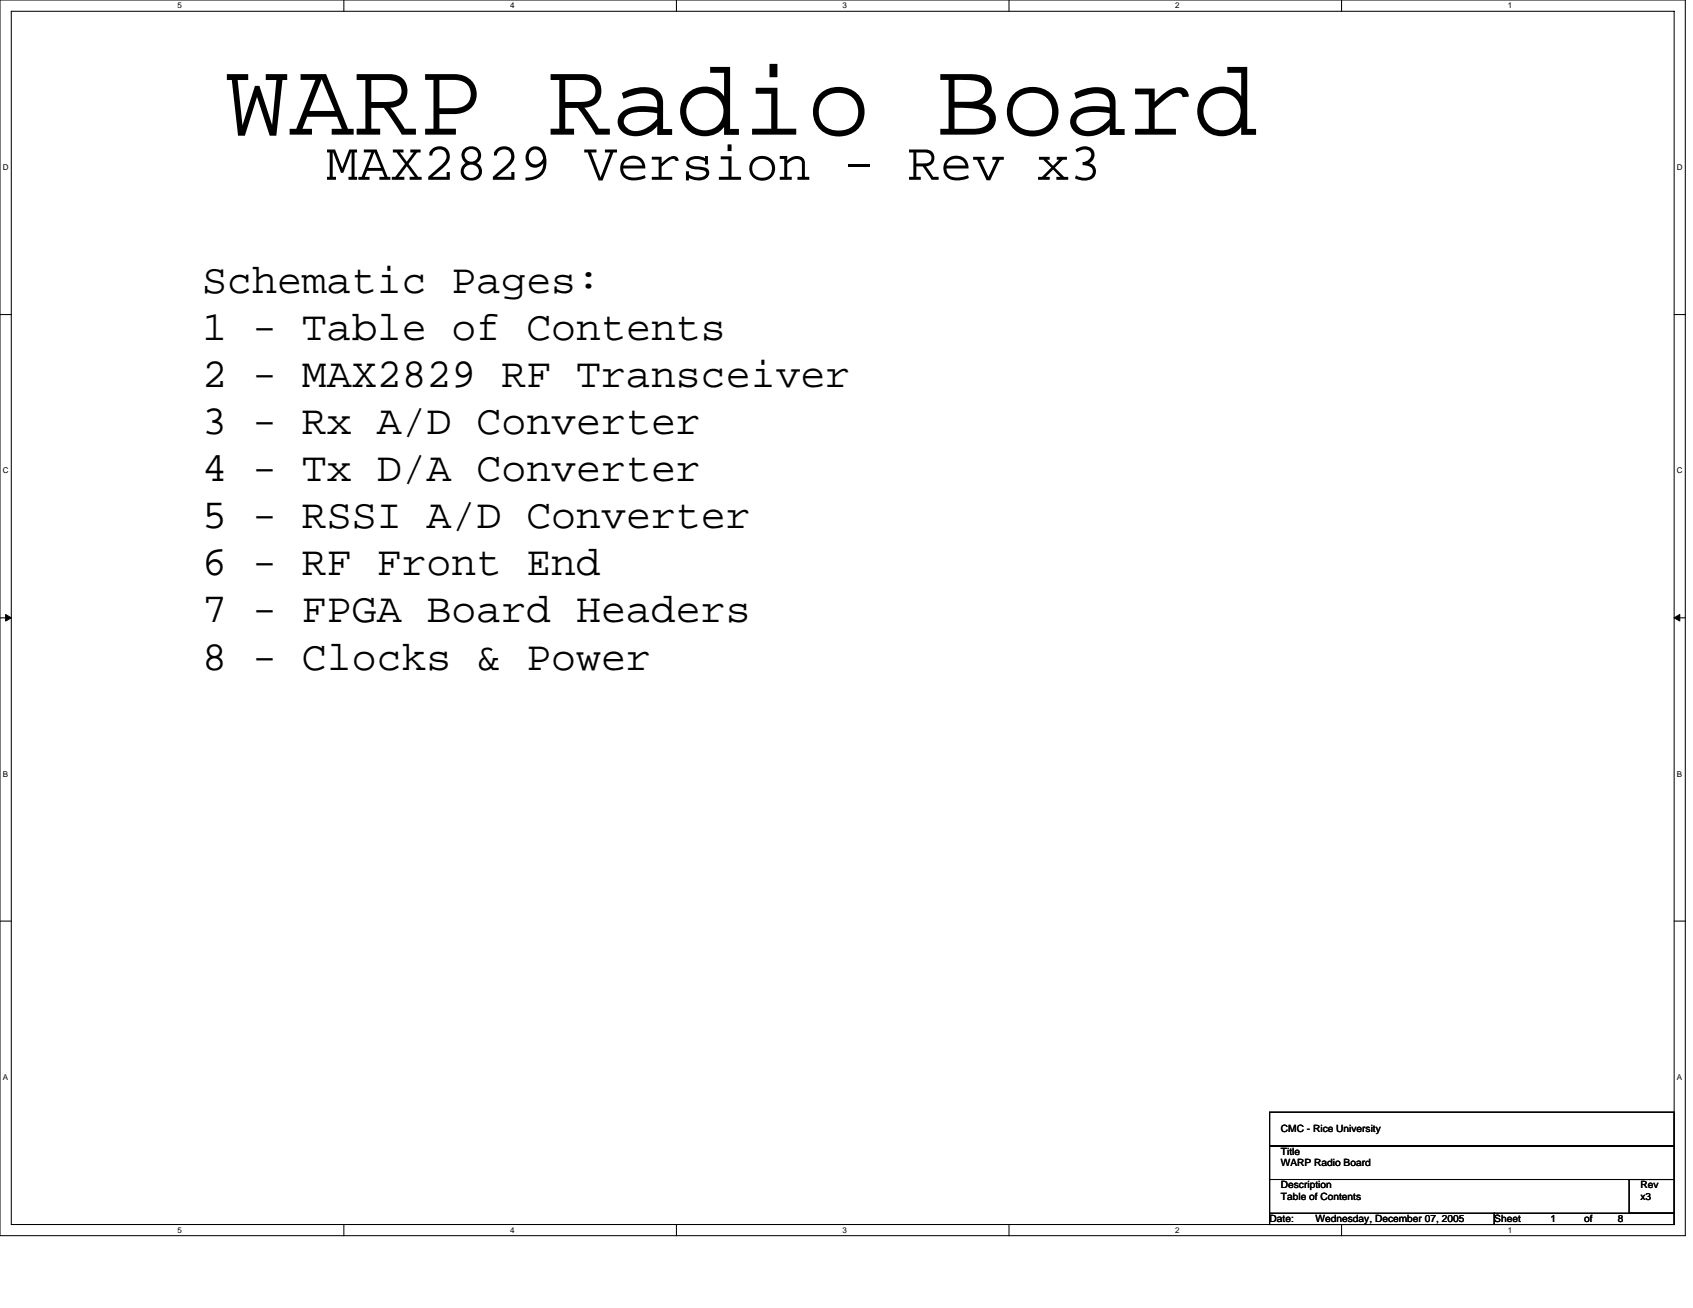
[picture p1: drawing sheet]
<svg xmlns="http://www.w3.org/2000/svg" width="279mm" height="216mm" viewBox="0 0 279 216" stroke-linecap="round" stroke-linejoin="round" font-family="sans-serif">
<defs><g id="words">
<text font-size="17.8" x="37.1" y="22.2">WARP Radio Board</text>
<text font-size="8.9" x="53.8" y="29.7">MAX2829 Version - Rev x3</text>
<g font-size="6.9">
<text x="33.4" y="48.4">Schematic Pages:</text>
<text x="33.4" y="56.1">1 - Table of Contents</text>
<text x="33.4" y="63.9">2 - MAX2829 RF Transceiver</text>
<text x="33.4" y="71.7">3 - Rx A/D Converter</text>
<text x="33.4" y="79.4">4 - Tx D/A Converter</text>
<text x="33.4" y="87.2">5 - RSSI A/D Converter</text>
<text x="33.4" y="95">6 - RF Front End</text>
<text x="33.4" y="102.7">7 - FPGA Board Headers</text>
<text x="33.4" y="110.5">8 - Clocks &amp; Power</text>
</g>
<g font-size="1.7">
<text x="211.4" y="190.6">Title</text>
<text x="211.4" y="186.9">CMC - Rice University</text>
<text x="211.4" y="196.2">Description</text>
<text x="211.4" y="192.5">WARP Radio Board</text>
<text x="270.7" y="196.2">Rev</text>
<text x="209.5" y="201.7">Date:</text>
<text x="211.4" y="198">Table of Contents</text>
<text x="217.1" y="201.7">Wednesday, December 07, 2005</text>
<text x="246.6" y="201.7">Sheet</text>
<text x="255.9" y="201.7">1</text>
<text x="261.5" y="201.7">of</text>
<text x="267" y="201.7">8</text>
<text x="270.7" y="198">x3</text>
</g>
<g font-size="1.3">
<text x="29.3" y="1.4">5</text>
<text x="84.2" y="1.4">4</text>
<text x="139.1" y="1.4">3</text>
<text x="194" y="1.4">2</text>
<text x="248.8" y="1.4">1</text>
<text x=".5" y="28.1">D</text>
<text x="276.8" y="28.1">D</text>
<text x=".5" y="78.1">C</text>
<text x="276.8" y="78.1">C</text>
<text x=".5" y="128.2">B</text>
<text x="276.8" y="128.2">B</text>
<text x=".5" y="178.2">A</text>
<text x="276.8" y="178.2">A</text>
<text x="29.3" y="203.5">5</text>
<text x="84.2" y="203.5">4</text>
<text x="139.1" y="203.5">3</text>
<text x="194" y="203.5">2</text>
<text x="248.8" y="203.5">1</text>
</g>
</g></defs>
<path d="M0 0h278.1v204h-278.1zM1.9 1.9h274.4v200.2h-274.4z" fill="none" stroke="#000" stroke-width=".17"/>
<g fill="#fff">
<path d="M29.3 .2h.7v1.5h-.7z"/>
<path d="M29.3 202.3h.7v1.5h-.7z"/>
</g>
<path d="M56.7 0v1.9M56.7 202.1v1.9" fill="none" stroke="#000" stroke-width=".17"/>
<g fill="#fff">
<path d="M84.2 .2h.7v1.5h-.7z"/>
<path d="M84.2 202.3h.7v1.5h-.7z"/>
</g>
<path d="M111.6 0v1.9M111.6 202.1v1.9" fill="none" stroke="#000" stroke-width=".17"/>
<g fill="#fff">
<path d="M139.1 .2h.7v1.5h-.7z"/>
<path d="M139.1 202.3h.7v1.5h-.7z"/>
</g>
<path d="M166.5 0v1.9M166.5 202.1v1.9" fill="none" stroke="#000" stroke-width=".17"/>
<g fill="#fff">
<path d="M194 .2h.7v1.5h-.7z"/>
<path d="M194 202.3h.7v1.5h-.7z"/>
</g>
<path d="M221.4 0v1.9M221.4 202.1v1.9" fill="none" stroke="#000" stroke-width=".17"/>
<g fill="#fff">
<path d="M248.8 .2h.8v1.5h-.8z"/>
<path d="M248.8 202.3h.8v1.5h-.8z"/>
<path d="M.5 26.9h.9v1.4h-.9z"/>
<path d="M276.8 26.9h.9v1.4h-.9z"/>
<path d="M.5 76.9h.9v1.5h-.9z"/>
<path d="M276.8 76.9h.9v1.5h-.9z"/>
</g>
<path d="M0 51.9h1.9M276.3 51.9h1.9" fill="none" stroke="#000" stroke-width=".17"/>
<g fill="#fff">
<path d="M.5 127h.8v1.5h-.8z"/>
<path d="M276.8 127h.8v1.5h-.8z"/>
</g>
<path d="M0 102h1.9M276.3 102h1.9" fill="none" stroke="#000" stroke-width=".17"/>
<path d="M.9 101.4l1 .6-1 .5zM276.3 102l.9-.6v1.1z" fill="#000" stroke="#000" stroke-width=".17"/>
<g fill="#fff">
<path d="M.5 177.1h.8v1.4h-.8z"/>
<path d="M276.8 177.1h.8v1.4h-.8z"/>
</g>
<path d="M0 152h1.9M276.3 152h1.9M209.5 183.6h66.8v5.5h-66.8zM209.5 189.1h66.8v5.6h-66.8zM209.5 194.7v5.6M268.9 194.7h7.4v5.6h-7.4zM209.5 200.3h37.1v1.8h-37.1zM209.5 200.3h.1M246.6 200.3h29.7v1.8h-29.7z" fill="none" stroke="#000" stroke-width=".17"/>
<use href="#words"/>
</svg>
